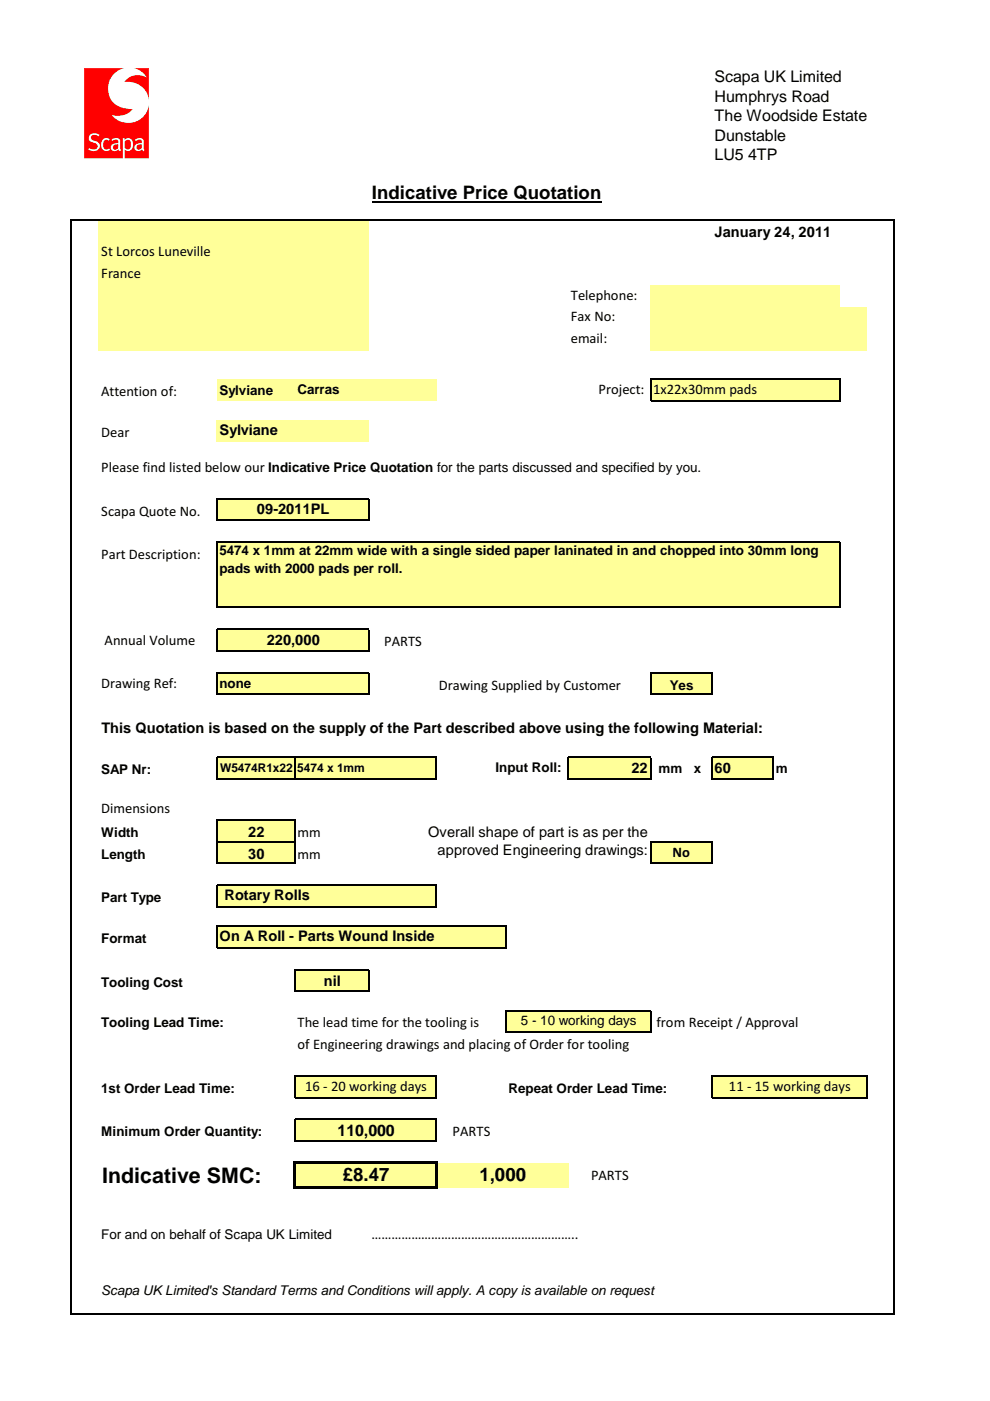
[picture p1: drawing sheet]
<svg xmlns="http://www.w3.org/2000/svg" width="210mm" height="297mm" viewBox="0 0 210 297" stroke-linecap="round" stroke-linejoin="round" font-family="sans-serif">
<defs><g id="words">
<text font-size="20.3" fill="#f00" x="17.8" y="33.6">a</text>
<text font-size="4.5" x="21.7" y="250.9">Indicative SMC:</text>
<g font-size="3.9">
<text x="78.9" y="42.1">Indicative Price Quotation</text>
<text x="72.7" y="250.5">£8.47</text>
<text x="101.6" y="250.5">1,000</text>
</g>
<g font-size="3.4">
<text x="151.5" y="17.4">Scapa UK Limited</text>
<text x="151.5" y="21.5">Humphrys Road</text>
<text x="151.5" y="25.7">The Woodside Estate</text>
<text x="151.5" y="29.8">Dunstable</text>
<text x="151.5" y="34">LU5 4TP</text>
<text x="71.6" y="240.9">110,000</text>
</g>
<g font-size="3.1">
<text x="151.5" y="50.2">January 24, 2011</text>
<text x="21.5" y="54.3">St Lorcos Luneville</text>
<text x="21.5" y="58.9">France</text>
<text x="121" y="63.5">Telephone:</text>
<text x="121" y="68.1">Fax No:</text>
<text x="121" y="72.7">email:</text>
<text x="21.5" y="83.9">Attention of:</text>
<text x="126.9" y="83.4">Project:</text>
<text x="138.5" y="83.6">1x22x30mm pads</text>
<text x="21.5" y="92.6">Dear</text>
<text x="46.6" y="92.3">Sylviane</text>
<text x="21.5" y="100">Please find listed below our Indicative Price Quotation for the parts discussed and specified by you.</text>
<text x="21.5" y="109.3">Scapa Quote No.</text>
<text x="54.5" y="109">09-2011PL</text>
<text x="21.5" y="118.5">Part Description:</text>
<text x="22.2" y="136.7">Annual Volume</text>
<text x="56.6" y="136.7">220,000</text>
<text x="81.4" y="137">PARTS</text>
<text x="21.5" y="146">Drawing Ref:</text>
<text x="93" y="146.2">Drawing Supplied by Customer</text>
<text x="21.5" y="155.4">This Quotation is based on the supply of the Part described above using the following Material:</text>
<text x="133.9" y="163.9">22</text>
<text x="151.5" y="163.9">60</text>
<text x="21.5" y="172.3">Dimensions</text>
<text x="52.6" y="177.4">22</text>
<text x="63.1" y="177.4">mm</text>
<text x="90.8" y="177.5">Overall shape of part is as per the</text>
<text x="52.6" y="182">30</text>
<text x="63.1" y="182">mm</text>
<text x="92.8" y="181.3">approved Engineering drawings:</text>
<text x="142.6" y="181.8">No</text>
<text x="47.6" y="190.9">Rotary Rolls</text>
<text x="46.6" y="199.6">On A Roll - Parts Wound Inside</text>
<text x="68.7" y="209">nil</text>
<text x="63.1" y="217.8">The lead time for the tooling is</text>
<text x="139.2" y="217.8">from Receipt / Approval</text>
<text x="63.1" y="222.5">of Engineering drawings and placing of Order for tooling</text>
<text x="64.7" y="231.3">16 - 20 working days</text>
<text x="154.6" y="231.3">11 - 15 working days</text>
<text x="96" y="240.9">PARTS</text>
<text x="125.3" y="250.2">PARTS</text>
<text x="78.7" y="262.7">……………………………………………………..</text>
</g>
<g font-size="2.8">
<text x="46.5" y="83.7">Sylviane</text>
<text x="63.1" y="83.5">Carras</text>
<text x="46.5" y="117.8">5474 x 1mm at 22mm wide with a single sided paper laninated in and chopped into 30mm long</text>
<text x="46.5" y="121.4">pads with 2000 pads per roll.</text>
<text x="46.5" y="145.8">none</text>
<text x="142" y="146.2">Yes</text>
<text x="21.5" y="164.1">SAP Nr:</text>
<text x="105" y="163.7">Input Roll:</text>
<text x="139.6" y="163.8">mm</text>
<text x="147.1" y="163.8">x</text>
<text x="164.5" y="163.8">m</text>
<text x="21.5" y="177.4">Width</text>
<text x="21.5" y="182">Length</text>
<text x="21.5" y="191.3">Part Type</text>
<text x="21.5" y="199.9">Format</text>
<text x="21.5" y="209.2">Tooling Cost</text>
<text x="21.5" y="217.8">Tooling Lead Time:</text>
<text x="110.4" y="217.4">5 - 10 working days</text>
<text x="21.5" y="231.7">1st Order Lead Time:</text>
<text x="107.8" y="231.7">Repeat Order Lead Time:</text>
<text x="21.5" y="240.9">Minimum Order Quantity:</text>
<text x="21.5" y="262.7">For and on behalf of Scapa UK Limited</text>
<text x="21.5" y="274.6">Scapa UK Limited's Standard Terms and Conditions will apply. A copy is available on request</text>
</g>
<g font-size="2.5">
<text x="46.7" y="163.7">W5474R1x22</text>
<text x="63" y="163.6">5474 x 1mm</text>
</g>
</g></defs>
<g fill="#ff9">
<path d="M20.9 46.6h57.3v18.5h-57.3z"/>
<path d="M137.9 60.4h40.2v4.7h-40.2z"/>
<path d="M20.9 65h57.3v9.3h-57.3z"/>
<path d="M137.9 65h46v9.3h-46z"/>
<path d="M46 80.3h46.5v4.7h-46.5z"/>
<path d="M137.9 80.3h40.2v4.7h-40.2z"/>
<path d="M46 89h32.2v4.7h-32.2z"/>
<path d="M46 105.7h32.2v4.7h-32.2z"/>
<path d="M46 114.9h132.1v4.7h-132.1z"/>
<path d="M46 119.5h132.1v4.7h-132.1z"/>
<path d="M46 124.2h132.1v4.6h-132.1z"/>
<path d="M46 133.4h32.2v4.6h-32.2z"/>
<path d="M46 142.6h32.2v4.7h-32.2z"/>
<path d="M137.9 142.6h13.1v4.7h-13.1z"/>
<path d="M46 160.5h46.5v4.7h-46.5z"/>
<path d="M120.5 160.5h17.5v4.7h-17.5z"/>
<path d="M150.9 160.5h13.1v4.7h-13.1z"/>
<path d="M46 173.8h16.6v4.7h-16.6z"/>
<path d="M46 178.4h16.6v4.7h-16.6z"/>
<path d="M137.9 178.4h13.1v4.7h-13.1z"/>
<path d="M46 187.7h46.5v4.6h-46.5z"/>
<path d="M46 196.3h61.3v4.7h-61.3z"/>
<path d="M62.5 205.6h15.7v4.6h-15.7z"/>
<path d="M107.3 214.2h30.7v4.7h-30.7z"/>
<path d="M62.5 228.1h30v4.6h-30z"/>
<path d="M150.9 228.1h33v4.6h-33z"/>
<path d="M62.5 237.3h30v4.7h-30z"/>
<path d="M62.5 246.5h58v5.3h-58z"/>
</g>
<path d="M78.9 42.8h48.6" fill="none" stroke="#000" stroke-width=".42"/>
<g fill="none" stroke="#000" stroke-width=".25">
<path d="M15.1 46.4v232.4M15.2 46.6h174.5M189.6 46.7v232.1M137.9 80.2v4.9M138 80.3h40.1M138 85h40.1M178 80.5v4.6M46 105.6v4.8M46 114.8v14.1M46.1 105.7h32.2M46.1 110.3h32.2M46.1 114.9h132"/>
<path d="M78.2 105.8v4.6M178 115.1v13.8M46 133.3v4.8M46.1 128.8h132M46.1 133.4h32.2M46.1 138h32.2M78.2 133.5v4.6M46 142.5v4.9M46.1 142.6h32.2M46.1 147.2h32.2M78.2 142.7v4.7M137.9 142.5v4.9"/>
<path d="M138 142.6h13M138 147.2h13M150.9 142.7v4.7M46 160.4v4.9M46 173.7v9.5M46.1 160.5h46.5M46.1 165.1h46.5M46.1 178.4h16.6M46.1 173.8h16.6M62.5 160.7v4.6M62.5 173.9v9.3M92.5 160.7v4.6"/>
<path d="M120.5 160.4v4.9M120.6 160.5h17.4M120.6 165.1h17.4M137.9 160.7v4.6M137.9 178.3v4.9M138 178.4h13M150.9 160.4v4.9M150.9 178.6v4.6M151 160.5h13M151 165.1h13M163.9 160.7v4.6M46 187.5v4.9"/>
<path d="M46 196.2v4.9M46.1 183h16.6M46.1 187.7h46.5M46.1 192.3h46.5M46.1 196.3h61.3M92.5 187.8v4.6M107.3 196.5v4.6M138 183h13M46.1 201h61.3M62.5 205.4v4.9M62.7 205.6h15.6M62.7 210.2h15.6"/>
<path d="M78.2 205.7v4.6M107.3 214.1v4.9M107.4 214.2h30.6M107.4 218.9h30.6M137.9 214.4v4.6M62.5 228v4.8M62.5 237.2v4.9M62.7 228.1h29.9M62.7 232.7h29.9M62.7 237.3h29.9M92.5 228.2v4.6M92.5 237.4v4.7"/>
<path d="M150.9 228v4.8M151 228.1h32.9M151 232.7h32.9M183.8 228.2v4.6M62.7 241.9h29.9M15.2 278.6h174.5"/>
</g>
<path d="M62.3 246.3h.5v5.8h-.5zM62.8 246.3h30v.5h-30zM62.8 251.5h30v.6h-30zM92.2 246.8h.6v5.3h-.6z" fill="#000"/>
<use href="#words"/>
</svg>
